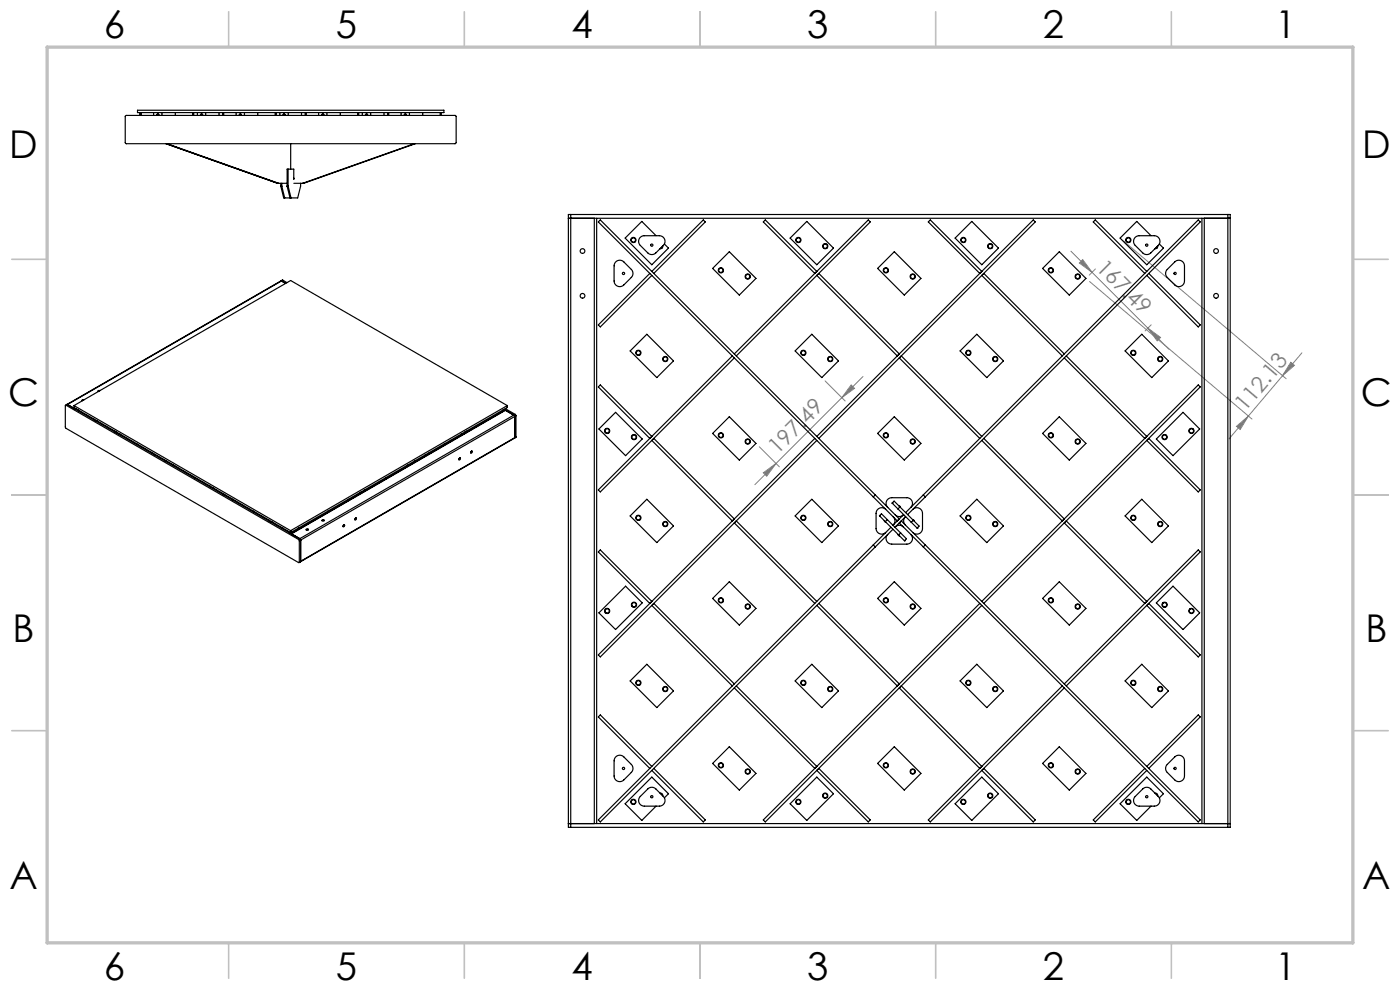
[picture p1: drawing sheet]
<svg xmlns="http://www.w3.org/2000/svg" width="297mm" height="210mm" viewBox="0 0 297 210" stroke-linecap="round" stroke-linejoin="round" font-family="sans-serif">
<defs><g id="words">
<g font-size="8.1">
<text x="22" y="8">6</text>
<text x="71.2" y="8">5</text>
<text x="121.2" y="8">4</text>
<text x="171.3" y="8">3</text>
<text x="221.3" y="8">2</text>
<text x="270.5" y="8">1</text>
<text x="2" y="33.6">D</text>
<text x="289" y="33.6">D</text>
<text x="1.7" y="86.1">C</text>
<text x="288.7" y="86.1">C</text>
<text x="2.7" y="136.1">B</text>
<text x="289.7" y="136.1">B</text>
<text x="2" y="188.6">A</text>
<text x="289" y="188.6">A</text>
<text x="22" y="208">6</text>
<text x="71.2" y="208">5</text>
<text x="121.2" y="208">4</text>
<text x="171.3" y="208">3</text>
<text x="221.3" y="208">2</text>
<text x="270.5" y="208">1</text>
</g>
<g font-size="4.7" fill="#808080">
<text x="232.3" y="57" transform="rotate(45 232.3 57)">167.49</text>
<text x="264.2" y="87.5" transform="rotate(-50 264.2 87.5)">112.13</text>
<text x="164.9" y="96.6" transform="rotate(-45 164.9 96.6)">197.49</text>
</g>
</g></defs>
<g fill="none" stroke="#808080" stroke-width=".21">
<path d="M227.2 53.3l20.8 20.8M229 55.8l.7-.7 2 2.7zM231.1 59.7l34.5 29.2M232.4 57.1l-1.3 1.3M238.4 51.2l34.4 29.1M183.1 79.9l-23 22.9M243.5 69.6l2.7 2-.7 .7zM244.2 68.9l-1.3 1.3M273.8 76.8l.8 .7-2.5 2.2zM276.2 74.8l-15.5 18.3M161.1 94.8l4.2 4.2M175 80.8l4.3 4.3"/>
<path d="M180.6 81.7l.7 .7-2.7 2zM262.3 90.4l2.5-2.1-1.7 2.8zM161.9 100.3l2.7-2-1.9 2.7z"/>
</g>
<g fill="none" stroke="#c0c0c0" stroke-width=".35">
<path d="M48.5 2.5v7.5M98.5 2.5v7.5M148.5 2.5v7.5M198.5 2.5v7.5M248.5 2.5v7.5M2.5 55h7.5M287 55h7.5M2.5 105h7.5M287 105h7.5M2.5 155h7.5M287 155h7.5M48.5 200v7.5"/>
<path d="M98.5 200v7.5M148.5 200v7.5M198.5 200v7.5M248.5 200v7.5"/>
</g>
<path d="M10 10h277v190h-277z" fill="none" stroke="#c0c0c0" stroke-width=".7"/>
<g fill="#808080">
<path d="M161.9 100.3l2.7-2-1.9 2.7zM180.6 81.7l.7 .7-2.7 2z"/>
<path d="M262.3 90.4l2.5-2.1-1.7 2.8zM273.8 76.8l.8 .7-2.5 2.2z"/>
<path d="M229 55.8l.7-.7 2 2.7zM243.5 69.6l2.7 2-.7 .7z"/>
</g>
<g fill="none" stroke="#000" stroke-width=".25">
<path d="M26.6 24.6l69.9-.1 .3 .2v5.5l-.3 .3h-69.7l-.2-.3zM29.2 23.4h65v.5h-65zM29.7 23.9v.6M30 23.9v.6M32.6 23.9v.6M33.2 24.5l.3-.3 .2 .3-.2-.3-.2 .3M34.4 23.9v.6M35.2 30.5l23.7 8.4h2M35.4 30.5l23.7 8.4M37.2 23.9v.6M40.9 23.9v.6M41.1 23.9v.6"/>
<path d="M41.9 23.9v.6M42.5 24.5l.3-.3 .2 .3-.2-.3-.2 .3M43.6 23.9v.6M46.5 23.9v.6M47.2 23.9v.6M47.5 23.9v.6M50.1 23.9v.6M50.7 24.5l.3-.3 .2 .3-.2-.3-.2 .3M51.9 23.9v.6M54.7 23.9v.6M58.4 23.9v.6M58.6 23.9v.6"/>
<path d="M59.4 23.9v.6M59.6 39.5h.1M59.6 39.5h.2M59.6 38.9v.6M59.8 39.5l.6 2.5M59.8 38.9v.6M60 24.5l.3-.3 .2 .3-.2-.3-.2 .3M60.9 39.5h.1M60.9 39.5h.2M60.9 39.5l.6 2.5M61.1 39.5l.6 2.5M61.1 35.9v3.6"/>
<path d="M61.1 23.9v.6M61.7 30.5v5.4M62.3 37.9h.1M62.3 37.8v-1.9h-1.4v3.6M63.8 38.9v.6l-.6 2.5h-3l-.6-2.5M64 23.9v.6M64.7 23.9v.6M65 23.9v.6M67.6 23.9v.6M68.2 24.5l.3-.3 .2 .3-.2-.3-.2 .3M69.4 23.9v.6M72.2 23.9v.6"/>
<path d="M75.9 23.9v.6M76.1 23.9v.6M76.9 23.9v.6M77.5 24.5l.3-.3 .2 .3-.2-.3-.2 .3M78.6 23.9v.6M81.5 23.9v.6M82.2 23.9v.6M82.5 23.9v.6M85.1 23.9v.6M85.7 24.5l.3-.3 .2 .3-.2-.3-.2 .3M86.9 23.9v.6M87.9 30.5l-23.7 8.4"/>
<path d="M88.1 30.5l-23.7 8.4h-2.1M89.7 23.9v.6M93.4 23.9v.6M93.6 23.9v.6M59.6 59.6h.1M59.6 59.6l-45.4 26.2M59.7 59.6l-45.4 26.2M59.7 59.6l.9 .5M60 59.4l-.4 .2M60 59.4l-.3 .2M60 59.4l.9 .6M120.6 46.3h140.4"/>
<path d="M121.1 45.5h-.5v130h.5M121.1 45.5v130M121.1 45.5h139.4M126.1 46.3v128.4M126.6 46.3v128.4M130.6 55.6a1.2 1.2 0 0 1 1.7-.1l1.6 1.7a1.2 1.2 0 0 1 0 1.6l-1.6 1.7a1.2 1.2 0 0 1-1.3 .2 1.2 1.2 0 0 1-.7-1.1v-3.2zM135.9 50.3l.8-.3h3.2a1.2 1.2 0 0 1 1.1 .7 1.2 1.2 0 0 1-.3 1.3l-1.6 1.7a1.2 1.2 0 0 1-1.7 0l-1.6-1.7a1.2 1.2 0 0 1 .1-1.7zM137.9 58l-11 10.9 .5 .4 10.9-10.9M138.3 57.6l10.9-10.9 .4 .4-10.9 10.9M139.2 50l-3-3-3.6 3.5 5.7 5.7 3.5-3.6-.9-.8M140.5 52.3l-.4 .4M140.6 52.2a.55 .55 0 0 1-.6 .6"/>
<path d="M154.7 53.4l5.7 5.7-3.6 3.5-5.6-5.7zM167.6 50.5l3.6-3.5 5.6 5.6-3.5 3.6zM173.3 57.6l-10.9-10.9-.5 .4 11 10.9M173.3 58.4l17.1 17.1M173.7 58l17.1 17.1M189.7 53.4l5.7 5.7-3.6 3.5-5.6-5.7zM202.6 50.5l3.6-3.5 5.6 5.6-3.5 3.6zM208.3 57.6l-10.9-10.9-.5 .4 11 10.9M208.3 58.4l17.1 17.1M208.7 58l17.1 17.1M224.7 53.4l5.7 5.7-3.6 3.5-5.6-5.7zM240.9 50.3l.8-.3h3.2a1.2 1.2 0 0 1 1.1 .7 1.2 1.2 0 0 1-.3 1.3l-1.6 1.7a1.2 1.2 0 0 1-1.7 0l-1.6-1.7a1.2 1.2 0 0 1 .1-1.7z"/>
<path d="M243.3 57.6l-10.9-10.9-.5 .4 11 10.9M243.7 58l10.9 10.9-.4 .4-10.9-10.9M244.2 50l-3-3-3.6 3.5 5.7 5.7 3.5-3.6-.9-.8M245.5 52.3l-.4 .4M245.6 52.2a.55 .55 0 0 1-.6 .6M249.2 55.5a1.2 1.2 0 0 1 1.3-.2 1.2 1.2 0 0 1 .8 1.1v3.2a1.2 1.2 0 0 1-.8 1.1 1.2 1.2 0 0 1-1.3-.2l-1.6-1.7a1.2 1.2 0 0 1 0-1.6zM255 46.3v128.4M255.5 46.3v128.4M260.5 45.5h.5v130h-.5M260.5 45.5v130M133.7 74.4l3.5-3.5 5.7 5.7-3.6 3.5zM155.4 75.5l-28.5 28.4 .5 .4 28.4-28.4"/>
<path d="M155.8 75.1l28.4-28.4 .4 .4-28.4 28.4M172.2 70.9l5.7 5.7-3.6 3.5-5.6-5.7zM190.8 75.9l17.1 17.1M191.2 75.5l17.1 17.1M207.2 70.9l5.7 5.7-3.6 3.5-5.6-5.7zM225.8 75.9l17.1 17.1M226.2 75.5l17.1 17.1M238.7 74.4l3.5-3.5 5.7 5.7-3.6 3.5zM14 86l-.1 .1v4.5l.1 .3 49.3 28.4 .2-.1M14 86l49.3 28.4M14.2 85.8h.1M14.2 85.8l-.3 .2"/>
<path d="M14.3 85.8l-.3 .2M14.3 85.8l49.3 28.5M15.7 86l46 26.6M15.7 86l46-26.5 45.9 26.5M15.7 86v.4l46 26.6M16.2 86.7l-.1 .1M16.6 87h-.2M16.7 87v.2M17.7 84.9l-.3 .1M17.8 84.8h-.3v.2M19.9 88.9v.1M20.3 89.3h.3"/>
<path d="M21.1 82.9l-.3 .1M21.2 82.9h-.4v.2M24.4 91.5v.1M24.7 91.6v.2M25.2 92.1l.4 .1M29 94.1v.2M32.3 96v.2M32.7 96.4h.3M35 97.8h.3M36.8 98.6v.2M37.1 98.8v.1M86.3 98.8v.3"/>
<path d="M86.6 98.6v.3M88 97.8h.5M90.2 96.5h.5M91.1 96v.3M94.3 94.1v.3M97.4 97.2a.17 .17 0 0 1 .3 .1 .17 .17 0 0 1-.2 .2 .17 .17 0 0 1-.2-.1zM97.6 97.1l-.3 .4M97.6 97.2l-.3 .2M98.5 92l-.8 .2M98.6 91.6v.3M98.9 91.5v.2M100 95.7a.17 .17 0 0 1 .2 .2 .17 .17 0 0 1-.1 .2 .17 .17 0 0 1-.3-.1z"/>
<path d="M100.1 95.7l-.2 .4M100.1 95.8l-.2 .1M106.7 87v.3M106.9 86.9l2.1 1.2M107.2 86.7l2.1 1.2M107.6 86v.4l-45.9 26.6M107.6 86l-45.9 26.6M109 88.1l.2 .3M109 88.1l-45.4 26.2M109.2 92.9l-45.7 26.3M109.2 88.4v4.5M109.2 88.4l-45.4 26.2"/>
<path d="M109.3 87.9l.2 .3M109.3 87.9l-.3 .2M109.5 92.7l-45.7 26.4M109.5 88.2l-.3 .2M109.5 92.7l-.3 .2M109.5 88.2v4.5M130.6 87.5l5.6 5.6-3.5 3.6-5.6-5.7zM138.3 92.6l-10.9-10.9-.5 .4 11 10.9M138.3 93.4l17.1 17.1M138.7 93l17.1 17.1M151.2 91.9l3.5-3.5 5.7 5.7-3.6 3.5zM172.9 93l-46 45.9 .5 .4 45.9-45.9"/>
<path d="M173.3 92.6l45.9-45.9 .4 .4-45.9 45.9M186.2 91.9l3.5-3.5 5.7 5.7-3.6 3.5zM208.3 93.4l17.1 17.1M208.7 93l17.1 17.1M221.2 91.9l3.5-3.5 5.7 5.7-3.6 3.5zM243.7 93l10.9 10.9-.4 .4-10.9-10.9zM251 87.5l3.5 3.5-5.7 5.7-3.5-3.6zM41.4 101.3v.2M44.6 103.1v.2M45.1 103.6h.3M47.4 104.9h.3M49.1 105.7v.2"/>
<path d="M49.4 105.9v.2M53.8 108.4v.2M57 110.3v.2M57.5 110.7h.2M59.8 112h.2M61.5 112.9v.2M61.7 112.6v.4M61.8 112.9v.3l45.4-26.2-45.4 26.2 1.8 1.1M63.3 112h.5M63.3 114.4l.2 .3M63.5 114.7v4.5M63.6 114.3l.2 .3"/>
<path d="M63.6 114.3l-.3 .1M63.8 119.1l-.4 .2M63.8 114.6l-.3 .1M63.8 114.6v4.5M64.9 112.4h.5M64.9 112.3l.1-.1a.21 .21 0 0 1 .4 0 .21 .21 0 0 1-.1 .3 .21 .21 0 0 1-.3-.1zM68.3 110.5h.5M68.3 110.3h.1a.21 .21 0 0 1 .3-.1 .21 .21 0 0 1 0 .4 .21 .21 0 0 1-.3-.1zM69.5 108.4v.3M72.9 111.4a.17 .17 0 0 1 .2 .1 .17 .17 0 0 1-.1 .2 .17 .17 0 0 1-.2-.1zM73 111.3l-.2 .4M73 111.4l-.2 .1"/>
<path d="M73.9 105.9v.3M74.2 105.7v.3M75.4 109.9a.17 .17 0 0 1 .2 .1 .17 .17 0 0 1-.1 .2 .17 .17 0 0 1-.2 0zM75.5 109.9l-.2 .3M75.5 110l-.2 .1M75.6 104.9h.5M76.4 104.5h.5M77.3 104v.2M81.9 101.3v.3M133.7 109.4l3.5-3.5 5.7 5.7-3.6 3.5zM155.8 110.9l17.1 17.1M156.2 110.5l17.1 17.1"/>
<path d="M172.2 105.9l5.7 5.7-3.6 3.5-5.6-5.7zM185.3 115.6l.4 .4M185.3 105.4l5.1 5.1M185.7 105l-58.3-58.3-.5 .4 58.4 58.3M185.7 105l-.4 .4M185.7 105l5.1 5.1M186.6 109.4h.1M186.6 109.4l.4-.4 4.1 4M186.6 109.4l5.3 5.3M187.6 110.5l.1 .2h.2M187.9 108a1.2 1.2 0 0 0-1.3-.2 1.2 1.2 0 0 0-.7 1.1v3.2a1.2 1.2 0 0 0 .7 1.1 1.2 1.2 0 0 0 1.3-.2M188.2 110.2l-.4 .4"/>
<path d="M188.3 113.4a1.2 1.2 0 0 0-.2 1.3 1.2 1.2 0 0 0 1.1 .7h3.2a1.2 1.2 0 0 0 1.1-.7 1.2 1.2 0 0 0-.3-1.3M188.3 107.6a1.2 1.2 0 0 1-.2-1.3 1.2 1.2 0 0 1 1.1-.7h3.2a1.2 1.2 0 0 1 1.1 .7 1.2 1.2 0 0 1-.3 1.3M189 111.8l-62.1 62.1 .5 .4 62-62M189.3 106.7h.1M189.3 106.7l5.3 5.3M189.3 106.7l.4-.4 5.3 5.3-.4 .4M189.5 109.7a1.2 1.2 0 0 1 0 1.6M189.9 111.8a1.2 1.2 0 0 1 1.7 0M189.9 109.2a1.2 1.2 0 0 0 1.7 0M190.5 113.4l.1 .2 .2 .1M190.7 107.3l.2 .1 .1 .2M190.8 110.9l5.1 5.1"/>
<path d="M190.9 107.5l-.4 .5M191.1 113l1.2 1.3-.4 .4M191.1 113l-.5 .5M191.2 110.5l5.1 5.1M191.7 109.2l-2.3 2.2M191.9 114.7h.1M192.1 109.7a1.2 1.2 0 0 0 0 1.6M192.1 109.6l-2.2 2.2M193.7 108a1.2 1.2 0 0 1 1.3-.2 1.2 1.2 0 0 1 .7 1.1v3.2a1.2 1.2 0 0 1-.7 1.1 1.2 1.2 0 0 1-1.3-.2M193.7 110.3h.2v.2M193.7 110.4l-.4 .4M194.6 112h.1"/>
<path d="M195.9 105l-3.8 3.7M195.9 105l.4 .4M195.9 105l58.3-58.3 .4 .4-62.1 62.1M196.3 115.6l-.4 .4M196.3 115.6l58.3 58.3-.4 .4-58.3-58.3M207.2 105.9l5.7 5.7-3.6 3.5-5.6-5.7zM225.8 110.9l17.1 17.1M226.2 110.5l17.1 17.1M238.7 109.4l3.5-3.5 5.7 5.7-3.6 3.5zM132.7 124.3l3.5 3.6-5.6 5.6-3.5-3.5zM138.3 128.4l17.1 17.1M138.3 127.6l-10.9-10.9-.5 .4 11 10.9"/>
<path d="M138.7 128l17.1 17.1M151.2 126.9l3.5-3.5 5.7 5.7-3.6 3.5zM173.3 128.4l17.1 17.1M173.7 128l17.1 17.1M186.2 126.9l3.5-3.5 5.7 5.7-3.6 3.5zM207.9 128l-46 45.9 .5 .4 45.9-45.9M208.3 127.6l45.9-45.9 .4 .4-45.9 45.9M221.2 126.9l3.5-3.5 5.7 5.7-3.6 3.5zM243.7 128l10.9 10.9-.4 .4-10.9-10.9M248.8 124.3l5.7 5.7-3.5 3.5-5.7-5.6zM137.2 140.9l5.7 5.7-3.6 3.5-5.6-5.7zM154.7 158.4l5.7 5.7-3.6 3.5-5.6-5.7z"/>
<path d="M155.8 145.9l17.1 17.1M156.2 145.5l17.1 17.1M172.2 140.9l5.7 5.7-3.6 3.5-5.6-5.7zM189.7 158.4l5.7 5.7-3.6 3.5-5.6-5.7zM190.8 145.9l17.1 17.1M191.2 145.5l17.1 17.1M207.2 140.9l5.7 5.7-3.6 3.5-5.6-5.7zM225.4 145.5l-28.5 28.4 .5 .4 28.4-28.4M225.8 145.1l28.4-28.4 .4 .4-28.4 28.4M242.2 140.9l5.7 5.7-3.6 3.5-5.6-5.7zM120.6 174.7h140.4M121.1 175.5h139.4"/>
<path d="M130.6 160.6a1.2 1.2 0 0 1 1.7-.1l1.6 1.7a1.2 1.2 0 0 1 0 1.6l-1.6 1.7a1.2 1.2 0 0 1-1.3 .2 1.2 1.2 0 0 1-.7-1.1v-3.2zM135.8 169l1.6-1.7a1.2 1.2 0 0 1 1.7 0l1.6 1.7a1.2 1.2 0 0 1 .3 1.3 1.2 1.2 0 0 1-1.1 .7h-3.2a1.2 1.2 0 0 1-1.1-.7 1.2 1.2 0 0 1 .2-1.3zM138.3 162.6l-10.9-10.9-.5 .4 11 10.9M138.7 163l10.9 10.9-.4 .4-10.9-10.9M140 168.2a.55 .55 0 0 1 .6 .6M140.1 168.3l.4 .4M140.9 169.2l.9-.8-3.5-3.6-5.7 5.7 3.6 3.5 3-3M173.3 164.8l3.5 3.6-5.6 5.6-3.6-3.5zM173.7 163l10.9 10.9-.4 .4-10.9-10.9M208.3 164.8l3.5 3.6-5.6 5.6-3.6-3.5zM208.7 163l10.9 10.9-.4 .4-10.9-10.9M221.2 161.9l3.5-3.5 5.7 5.7-3.6 3.5z"/>
<path d="M242.4 167.3a1.2 1.2 0 0 1 1.7 0l1.6 1.7a1.2 1.2 0 0 1 .3 1.3 1.2 1.2 0 0 1-1.1 .7h-3.2a1.2 1.2 0 0 1-1.1-.7 1.2 1.2 0 0 1 .2-1.3zM242.9 163l-11 10.9 .5 .4 10.9-10.9M243.3 162.6l10.9-10.9 .4 .4-10.9 10.9M245 168.2a.55 .55 0 0 1 .6 .6M245.1 168.3l.4 .4M245.9 169.2l.9-.8-3.5-3.6-5.7 5.7 3.6 3.5 3-3M247.6 162.2l1.6-1.7a1.2 1.2 0 0 1 1.3-.2 1.2 1.2 0 0 1 .8 1.1v3.2a1.2 1.2 0 0 1-.8 1.1 1.2 1.2 0 0 1-1.3-.2l-1.6-1.7a1.2 1.2 0 0 1 0-1.6z"/>
<circle cx="62.3" cy="37.9" r=".07"/>
<circle cx="123.6" cy="53.2" r=".5"/>
<circle cx="132.3" cy="58" r=".24"/>
<circle cx="134.4" cy="50.9" r=".45"/>
<circle cx="134.4" cy="50.9" r=".55"/>
<circle cx="138.3" cy="52" r=".24"/>
<circle cx="152.9" cy="57.3" r=".45"/>
<circle cx="152.9" cy="57.3" r=".55"/>
<circle cx="158.6" cy="58.7" r=".55"/>
<circle cx="158.6" cy="58.7" r=".45"/>
<circle cx="169.4" cy="50.9" r=".55"/>
<circle cx="169.4" cy="50.9" r=".45"/>
<circle cx="175.1" cy="52.2" r=".45"/>
<circle cx="175.1" cy="52.2" r=".55"/>
<circle cx="187.9" cy="57.3" r=".55"/>
<circle cx="187.9" cy="57.3" r=".45"/>
<circle cx="193.6" cy="58.7" r=".45"/>
<circle cx="193.6" cy="58.7" r=".55"/>
<circle cx="204.4" cy="50.9" r=".55"/>
<circle cx="204.4" cy="50.9" r=".45"/>
<circle cx="210.1" cy="52.2" r=".55"/>
<circle cx="210.1" cy="52.2" r=".45"/>
<circle cx="222.9" cy="57.3" r=".55"/>
<circle cx="222.9" cy="57.3" r=".45"/>
<circle cx="228.6" cy="58.7" r=".45"/>
<circle cx="228.6" cy="58.7" r=".55"/>
<circle cx="239.4" cy="50.9" r=".55"/>
<circle cx="239.4" cy="50.9" r=".45"/>
<circle cx="243.3" cy="52" r=".24"/>
<circle cx="249.3" cy="58" r=".24"/>
<circle cx="258" cy="53.2" r=".5"/>
<circle cx="123.6" cy="62.7" r=".5"/>
<circle cx="135.4" cy="74.8" r=".45"/>
<circle cx="135.4" cy="74.8" r=".55"/>
<circle cx="141.1" cy="76.2" r=".55"/>
<circle cx="141.1" cy="76.2" r=".45"/>
<circle cx="170.4" cy="74.8" r=".55"/>
<circle cx="170.4" cy="74.8" r=".45"/>
<circle cx="176.1" cy="76.2" r=".55"/>
<circle cx="176.1" cy="76.2" r=".45"/>
<circle cx="205.4" cy="74.8" r=".55"/>
<circle cx="205.4" cy="74.8" r=".45"/>
<circle cx="211.1" cy="76.2" r=".45"/>
<circle cx="211.1" cy="76.2" r=".55"/>
<circle cx="240.4" cy="74.8" r=".45"/>
<circle cx="240.4" cy="74.8" r=".55"/>
<circle cx="246.1" cy="76.2" r=".55"/>
<circle cx="246.1" cy="76.2" r=".45"/>
<circle cx="258" cy="62.7" r=".5"/>
<circle cx="128.8" cy="91.4" r=".55"/>
<circle cx="128.8" cy="91.4" r=".45"/>
<circle cx="134.5" cy="92.7" r=".45"/>
<circle cx="134.5" cy="92.7" r=".55"/>
<circle cx="152.9" cy="92.3" r=".55"/>
<circle cx="152.9" cy="92.3" r=".45"/>
<circle cx="158.6" cy="93.7" r=".55"/>
<circle cx="158.6" cy="93.7" r=".45"/>
<circle cx="187.9" cy="92.3" r=".55"/>
<circle cx="187.9" cy="92.3" r=".45"/>
<circle cx="193.6" cy="93.7" r=".45"/>
<circle cx="193.6" cy="93.7" r=".55"/>
<circle cx="222.9" cy="92.3" r=".55"/>
<circle cx="222.9" cy="92.3" r=".45"/>
<circle cx="228.6" cy="93.7" r=".55"/>
<circle cx="228.6" cy="93.7" r=".45"/>
<circle cx="247.1" cy="92.7" r=".45"/>
<circle cx="247.1" cy="92.7" r=".55"/>
<circle cx="252.8" cy="91.4" r=".55"/>
<circle cx="252.8" cy="91.4" r=".45"/>
<circle cx="135.4" cy="109.8" r=".45"/>
<circle cx="135.4" cy="109.8" r=".55"/>
<circle cx="141.1" cy="111.2" r=".55"/>
<circle cx="141.1" cy="111.2" r=".45"/>
<circle cx="170.4" cy="109.8" r=".45"/>
<circle cx="170.4" cy="109.8" r=".55"/>
<circle cx="176.1" cy="111.2" r=".55"/>
<circle cx="176.1" cy="111.2" r=".45"/>
<circle cx="205.4" cy="109.8" r=".55"/>
<circle cx="205.4" cy="109.8" r=".45"/>
<circle cx="211.1" cy="111.2" r=".55"/>
<circle cx="211.1" cy="111.2" r=".45"/>
<circle cx="240.4" cy="109.8" r=".45"/>
<circle cx="240.4" cy="109.8" r=".55"/>
<circle cx="246.1" cy="111.2" r=".55"/>
<circle cx="246.1" cy="111.2" r=".45"/>
<circle cx="128.8" cy="129.6" r=".55"/>
<circle cx="128.8" cy="129.6" r=".45"/>
<circle cx="134.5" cy="128.3" r=".45"/>
<circle cx="134.5" cy="128.3" r=".55"/>
<circle cx="152.9" cy="127.3" r=".45"/>
<circle cx="152.9" cy="127.3" r=".55"/>
<circle cx="158.6" cy="128.7" r=".55"/>
<circle cx="158.6" cy="128.7" r=".45"/>
<circle cx="187.9" cy="127.3" r=".55"/>
<circle cx="187.9" cy="127.3" r=".45"/>
<circle cx="193.6" cy="128.7" r=".45"/>
<circle cx="193.6" cy="128.7" r=".55"/>
<circle cx="222.9" cy="127.3" r=".55"/>
<circle cx="222.9" cy="127.3" r=".45"/>
<circle cx="228.6" cy="128.7" r=".45"/>
<circle cx="228.6" cy="128.7" r=".55"/>
<circle cx="247.1" cy="128.3" r=".55"/>
<circle cx="247.1" cy="128.3" r=".45"/>
<circle cx="252.8" cy="129.6" r=".45"/>
<circle cx="252.8" cy="129.6" r=".55"/>
<circle cx="135.4" cy="144.8" r=".45"/>
<circle cx="135.4" cy="144.8" r=".55"/>
<circle cx="141.1" cy="146.2" r=".55"/>
<circle cx="141.1" cy="146.2" r=".45"/>
<circle cx="170.4" cy="144.8" r=".55"/>
<circle cx="170.4" cy="144.8" r=".45"/>
<circle cx="176.1" cy="146.2" r=".55"/>
<circle cx="176.1" cy="146.2" r=".45"/>
<circle cx="205.4" cy="144.8" r=".55"/>
<circle cx="205.4" cy="144.8" r=".45"/>
<circle cx="211.1" cy="146.2" r=".45"/>
<circle cx="211.1" cy="146.2" r=".55"/>
<circle cx="240.4" cy="144.8" r=".45"/>
<circle cx="240.4" cy="144.8" r=".55"/>
<circle cx="246.1" cy="146.2" r=".55"/>
<circle cx="246.1" cy="146.2" r=".45"/>
<circle cx="132.3" cy="163" r=".24"/>
<circle cx="134.4" cy="170.1" r=".45"/>
<circle cx="134.4" cy="170.1" r=".55"/>
<circle cx="138.3" cy="169" r=".24"/>
<circle cx="152.9" cy="162.3" r=".55"/>
<circle cx="152.9" cy="162.3" r=".45"/>
<circle cx="158.6" cy="163.7" r=".55"/>
<circle cx="158.6" cy="163.7" r=".45"/>
<circle cx="169.4" cy="170.1" r=".45"/>
<circle cx="169.4" cy="170.1" r=".55"/>
<circle cx="175.1" cy="168.8" r=".45"/>
<circle cx="175.1" cy="168.8" r=".55"/>
<circle cx="187.9" cy="162.3" r=".55"/>
<circle cx="187.9" cy="162.3" r=".45"/>
<circle cx="193.6" cy="163.7" r=".45"/>
<circle cx="193.6" cy="163.7" r=".55"/>
<circle cx="204.4" cy="170.1" r=".45"/>
<circle cx="204.4" cy="170.1" r=".55"/>
<circle cx="210.1" cy="168.8" r=".45"/>
<circle cx="210.1" cy="168.8" r=".55"/>
<circle cx="222.9" cy="162.3" r=".55"/>
<circle cx="222.9" cy="162.3" r=".45"/>
<circle cx="228.6" cy="163.7" r=".55"/>
<circle cx="228.6" cy="163.7" r=".45"/>
<circle cx="239.4" cy="170.1" r=".55"/>
<circle cx="239.4" cy="170.1" r=".45"/>
<circle cx="243.3" cy="169" r=".24"/>
<circle cx="249.3" cy="163" r=".24"/>
</g>
<use href="#words"/>
</svg>
